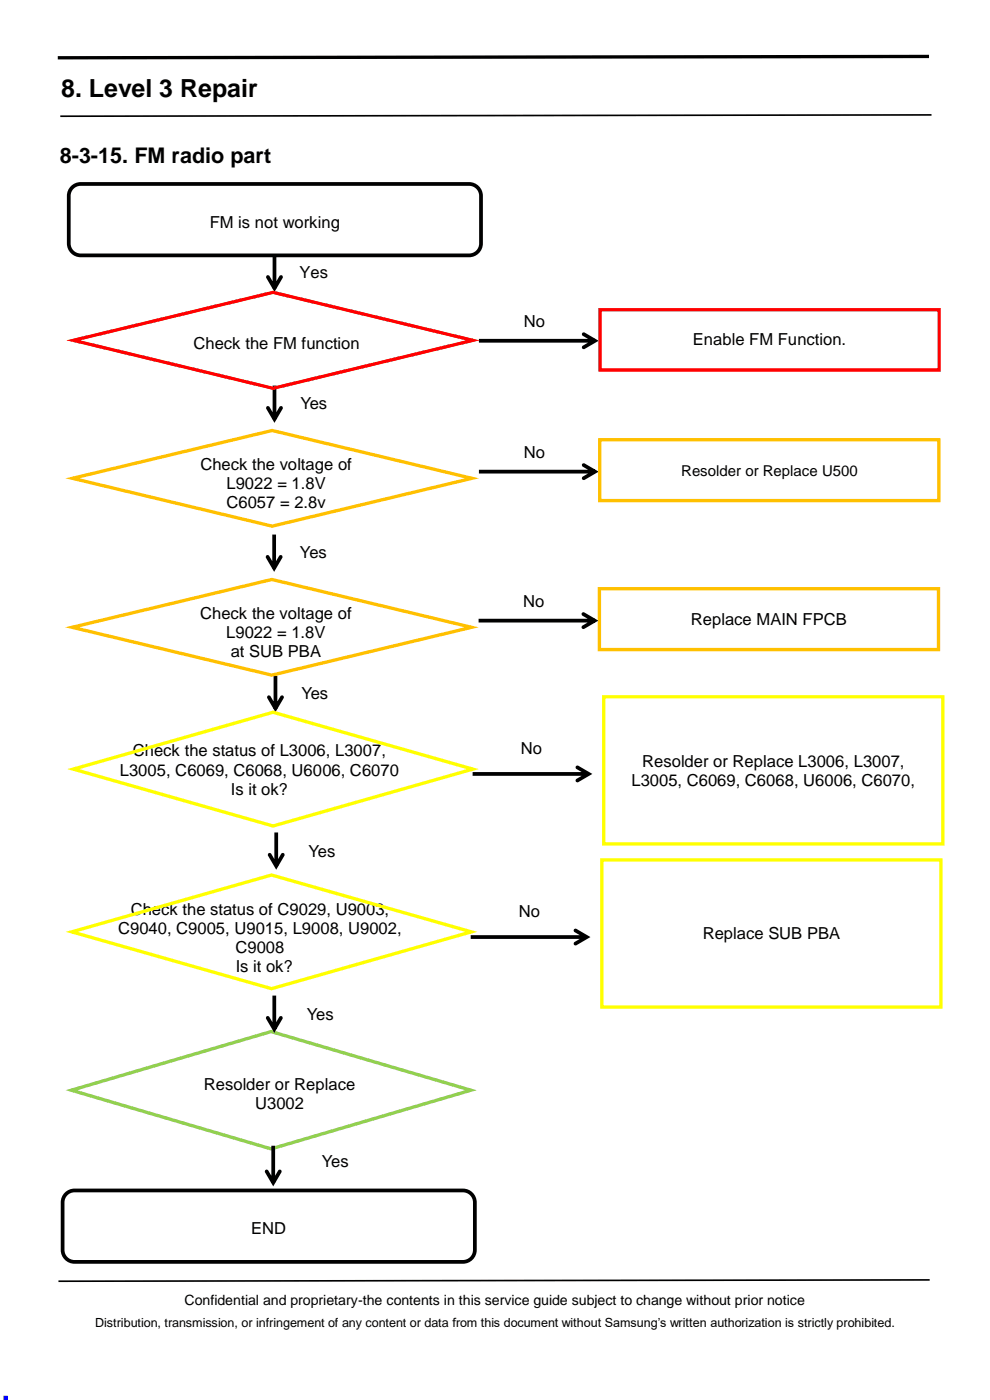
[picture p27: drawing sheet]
<svg xmlns="http://www.w3.org/2000/svg" width="210mm" height="297mm" viewBox="0 0 210 297" stroke-linecap="round" stroke-linejoin="round" font-family="sans-serif">
<defs><g id="words">
<text font-size="8.5" fill="#00f" x="0" y="297">.</text>
<text font-size="5.3" x="13" y="20.7">8. Level 3 Repair</text>
<text font-size="4.6" x="12.7" y="34.6">8-3-15. FM radio part</text>
<g font-size="3.5">
<text x="44.5" y="48.4">FM is not working</text>
<text x="63.5" y="59.1">Yes</text>
<text x="64.3" y="63.1">No</text>
<text x="111.1" y="69.3">No</text>
<text x="41.1" y="74">Check the FM function</text>
<text x="147" y="73.3">Enable FM Function.</text>
<text x="63.7" y="86.8">Yes</text>
<text x="42.5" y="99.8">Check the voltage of</text>
<text x="111.1" y="97.1">No</text>
<text x="48.1" y="103.8">L9022 = 1.8V</text>
<text x="48.1" y="107.8">C6057 = 2.8v</text>
<text x="63.6" y="118.5">Yes</text>
<text x="42.5" y="131.3">Check the voltage of</text>
<text x="111" y="128.7">No</text>
<text x="48" y="135.4">L9022 = 1.8V</text>
<text x="146.6" y="132.5">Replace MAIN FPCB</text>
<text x="48.9" y="139.5">at SUB PBA</text>
<text x="63.9" y="148.2">Yes</text>
<text x="64.5" y="152.3">No</text>
<text x="28.2" y="160.5">Check the status of L3006, L3007,</text>
<text x="110.5" y="160">No</text>
<text x="25.5" y="164.5">L3005, C6069, C6068, U6006, C6070</text>
<text x="134" y="166.7">L3005, C6069, C6068, U6006, C6070,</text>
<text x="136.3" y="162.7">Resolder or Replace L3006, L3007,</text>
<text x="49" y="168.6">Is it ok?</text>
<text x="65.5" y="181.7">Yes</text>
<text x="27.7" y="194.2">Check the status of C9029, U9003,</text>
<text x="110.1" y="194.6">No</text>
<text x="25.1" y="198.2">C9040, C9005, U9015, L9008, U9002,</text>
<text x="50" y="202.3">C9008</text>
<text x="149.1" y="199.3">Replace SUB PBA</text>
<text x="50" y="206.3">Is it ok?</text>
<text x="65.1" y="216.3">Yes</text>
<text x="43.3" y="231.2">Resolder or Replace</text>
<text x="54.2" y="235.3">U3002</text>
<text x="68.3" y="247.6">Yes</text>
<text x="53.3" y="261.9">END</text>
</g>
<text font-size="3.2" x="144.5" y="101">Resolder or Replace U500</text>
<text font-size="3" x="39.2" y="276.8">Confidential and proprietary-the contents in this service guide subject to change without prior notice</text>
<text font-size="2.7" x="20.2" y="281.4">Distribution, transmission, or infringement of any content or data from this document without Samsung’s written authorization is strictly prohibited.</text>
</g></defs>
<path d="M197.6 24.4l-184.8 .3M197.2 271.5l-184.8 .3" fill="none" stroke="#000" stroke-width=".35"/>
<path d="M197.1 12l-184.8 .3" fill="none" stroke="#000" stroke-width=".71" stroke-linecap="butt"/>
<path d="M15.1 40a2.52 2.52 0 0 1 2-1h82.4a2.52 2.52 0 0 1 2.5 2.6v10.1a2.53 2.53 0 0 1-2.5 2.5h-82.4a2.53 2.53 0 0 1-2.5-2.5v-10.1l.1-.6zM13.8 253.5a2.52 2.52 0 0 1 2-.9h82.4a2.52 2.52 0 0 1 2.5 2.5v10.1a2.52 2.52 0 0 1-2.5 2.5h-82.4a2.53 2.53 0 0 1-2.5-2.5v-10.1v-.6z" fill="none" stroke="#000" stroke-width=".79" stroke-linecap="butt"/>
<g fill="#000">
<path d="M57.8 54h.8v7.2h-.8zM56.6 58.4l.6 .2 1.4 2.4h-.7l1.4-2.4a.4 .4 0 0 1 .5-.2 .4 .4 0 0 1 .2 .6l-1.8 2.9-1.7-2.9z"/>
<path d="M101.6 71.9h24.6v.8h-24.6zM123.5 70.7l.5-.1 3 1.7-3 1.7a.4 .4 0 0 1-.5-.1 .4 .4 0 0 1 .1-.6l2.4-1.4v.7l-2.4-1.4z"/>
<path d="M57.8 81.8h.8v7.1h-.8zM56.6 86.2l.6 .1 1.4 2.4h-.7l1.4-2.4a.4 .4 0 0 1 .5-.1 .4 .4 0 0 1 .2 .5l-1.8 3-1.7-3z"/>
</g>
<path d="M127.3 65.7h71.9v12.8h-71.9z" fill="none" stroke="#f00" stroke-width=".71" stroke-linecap="butt"/>
<path d="M31.3 93.3h54.7v18.5h-54.7z" fill-rule="evenodd" fill="#fff"/>
<path d="M127.2 93.3h72v12.9h-72zM15.4 101.5l42.3-10.2 42.4 10.2-42.4 10.1z" fill="none" stroke="#ffc000" stroke-width=".71" stroke-linecap="butt"/>
<g fill="#000">
<path d="M101.6 99.7h24.6v.8h-24.6zM123.5 98.5l.5-.2 3 1.8-3 1.7a.4 .4 0 0 1-.5-.2 .4 .4 0 0 1 .1-.5l2.4-1.4v.7l-2.4-1.4z"/>
<path d="M58 143.2h.8v7.1h-.8zM56.9 147.6l.5 .1 1.4 2.4h-.7l1.4-2.4a.4 .4 0 0 1 .5-.1 .4 .4 0 0 1 .2 .5l-1.8 3-1.7-3z"/>
</g>
<path d="M21.6 155.2h66.9v16.1h-66.9z" fill-rule="evenodd" fill="#fff"/>
<path d="M128.1 147.8h71.9v31.2h-71.9zM15.6 163.2l42.3-12.1 42.4 12.1-42.4 12z" fill="none" stroke="#ff0" stroke-width=".71" stroke-linecap="butt"/>
<g fill="#000">
<path d="M58.2 176.6h.8v7.1h-.8zM57 181l.5 .1 1.4 2.4h-.6l1.3-2.4a.4 .4 0 0 1 .6-.1 .4 .4 0 0 1 .1 .5l-1.7 3-1.7-3z"/>
<path d="M100.3 163.8h24.6v.8h-24.6zM122.1 162.6l.6-.1 3 1.7-3 1.7a.4 .4 0 0 1-.6-.1 .4 .4 0 0 1 .2-.6l2.4-1.4v.7l-2.4-1.4z"/>
</g>
<path d="M32 226.7h54.7v13.8h-54.7z" fill-rule="evenodd" fill="#fff"/>
<path d="M15.2 231.3l42.3-12.5 42.4 12.5-42.4 12.4z" fill="none" stroke="#92d050" stroke-width=".71" stroke-linecap="butt"/>
<path d="M31.4 67.1h54.7v11.3h-54.7z" fill-rule="evenodd" fill="#fff"/>
<path d="M15.6 72.2l42.3-10.2 42.4 10.2-42.4 10.2z" fill="none" stroke="#f00" stroke-width=".71" stroke-linecap="butt"/>
<g fill="#000">
<path d="M57.8 113.4h.8v7.1h-.8zM56.6 117.8l.5 .1 1.4 2.4h-.7l1.4-2.4a.4 .4 0 0 1 .5-.1 .4 .4 0 0 1 .2 .5l-1.7 3-1.8-3z"/>
<path d="M57.6 243.1h.8v7.8h-.8zM56.4 248.2l.5 .1 1.4 2.4h-.7l1.4-2.4a.4 .4 0 0 1 .6-.1 .4 .4 0 0 1 .1 .5l-1.7 3-1.8-3z"/>
</g>
<path d="M31.2 124.9h54.7v18.5h-54.7z" fill-rule="evenodd" fill="#fff"/>
<path d="M15.3 133.1l42.4-10.2 42.3 10.2-42.3 10.1zM127.2 124.9h71.9v12.9h-71.9z" fill="none" stroke="#ffc000" stroke-width=".71" stroke-linecap="butt"/>
<path d="M101.5 131.3h24.6v.8h-24.6zM123.4 130.1l.6-.2 2.9 1.8-2.9 1.7a.4 .4 0 0 1-.6-.1 .4 .4 0 0 1 .2-.6l2.3-1.4v.7l-2.3-1.4z" fill="#000"/>
<path d="M21.8 188.3h66.8v21.4h-66.8z" fill-rule="evenodd" fill="#fff"/>
<path d="M15.2 197.7l42.4-12.1 42.4 12.1-42.4 12zM127.7 182.4h71.9v31.2h-71.9z" fill="none" stroke="#ff0" stroke-width=".71" stroke-linecap="butt"/>
<g fill="#000">
<path d="M99.9 198.4h24.6v.8h-24.6zM121.7 197.2l.6-.1 3 1.7-3 1.7a.4 .4 0 0 1-.6-.1 .4 .4 0 0 1 .2-.6l2.4-1.3v.6l-2.4-1.4z"/>
<path d="M57.8 211.2h.8v7.1h-.8zM56.6 215.6l.5 .1 1.4 2.4h-.7l1.4-2.4a.4 .4 0 0 1 .6-.1 .4 .4 0 0 1 .1 .6l-1.7 2.9-1.7-2.9z"/>
</g>
<use href="#words"/>
</svg>
